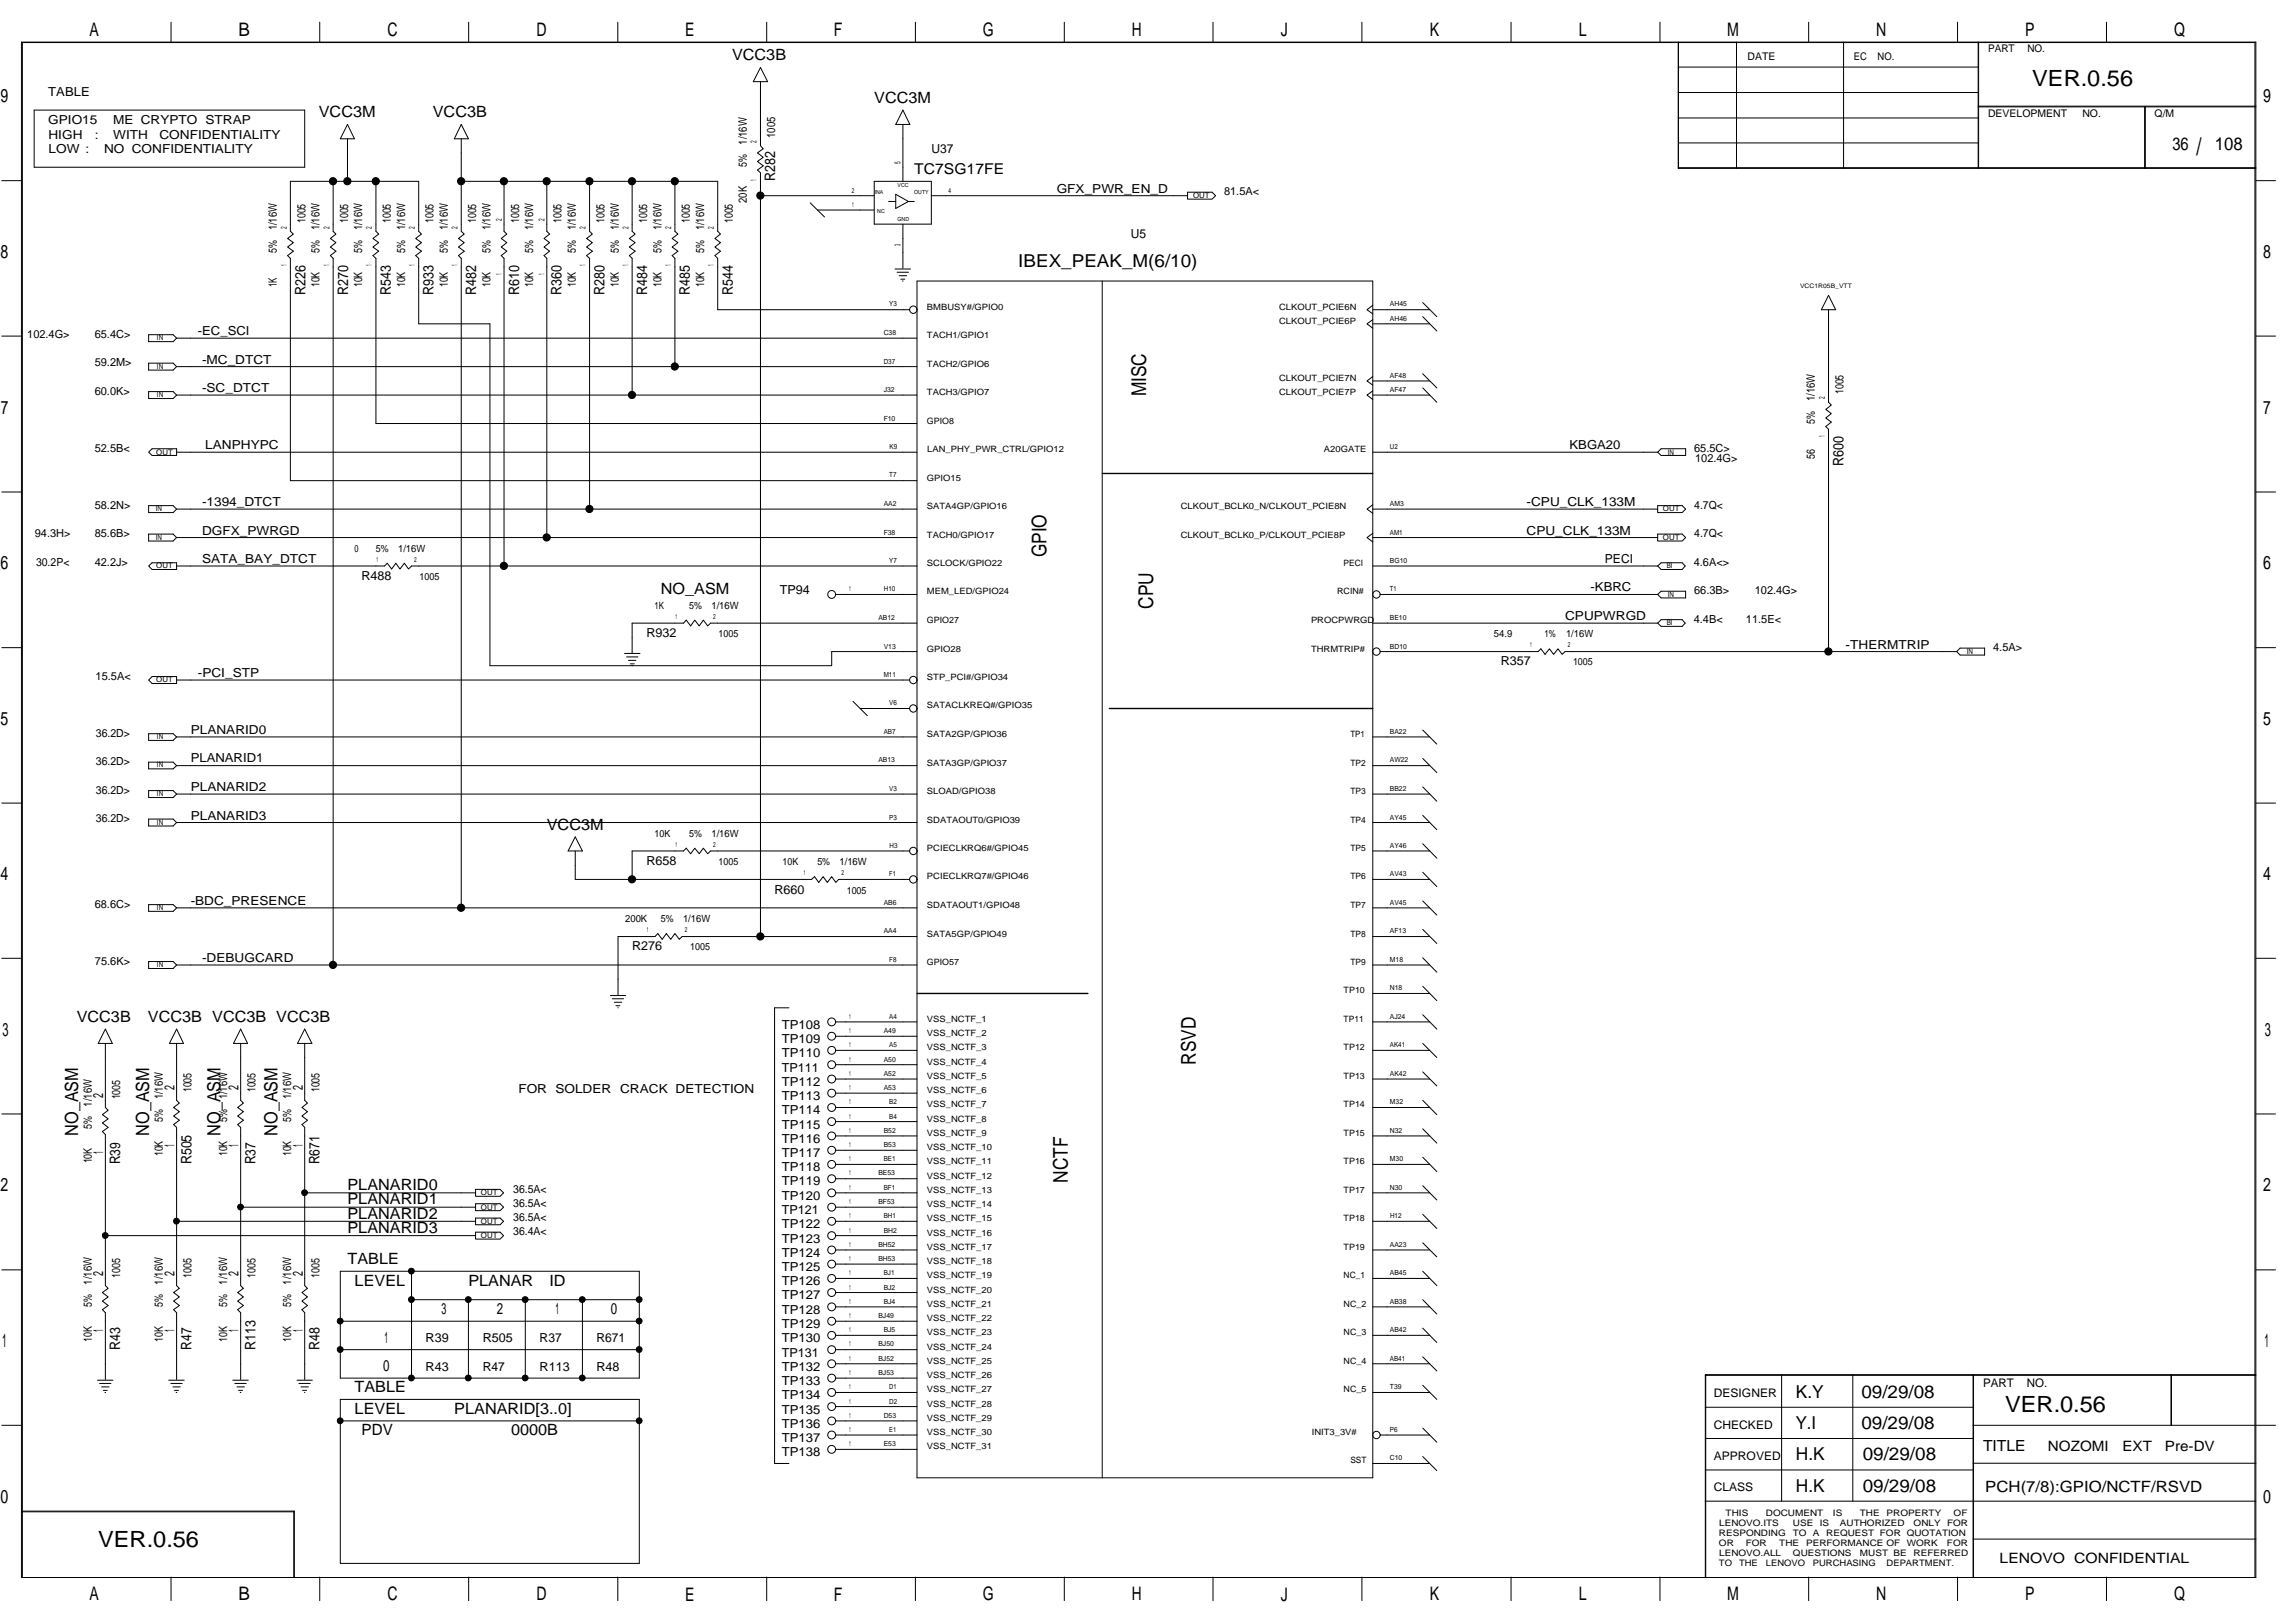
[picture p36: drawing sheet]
<svg xmlns="http://www.w3.org/2000/svg" width="420mm" height="297mm" viewBox="0 0 420 297" stroke-linecap="round" stroke-linejoin="round" font-family="sans-serif">
<defs><g id="words">
<text font-size="4.4" x="402.1" y="28.4">/</text>
<g font-size="4.1">
<text x="372.1" y="15.7">VER.0.56</text>
<text x="367.1" y="258.4">VER.0.56</text>
<text x="18" y="283.2">VER.0.56</text>
</g>
<g font-size="3.7">
<text x="209.8" y="72.6" transform="rotate(-90 209.8 72.6)">MISC</text>
<text x="191.6" y="102" transform="rotate(-90 191.6 102)">GPIO</text>
<text x="211.1" y="111.4" transform="rotate(-90 211.1 111.4)">CPU</text>
<text x="218.9" y="194.9" transform="rotate(-90 218.9 194.9)">RSVD</text>
<text x="195.5" y="216.5" transform="rotate(-90 195.5 216.5)">NCTF</text>
</g>
<g font-size="3.4">
<text x="16.4" y="6.6">A</text>
<text x="43.6" y="6.6">B</text>
<text x="70.9" y="6.6">C</text>
<text x="98.2" y="6.6">D</text>
<text x="125.4" y="6.6">E</text>
<text x="152.7" y="6.6">F</text>
<text x="179.9" y="6.6">G</text>
<text x="207.2" y="6.6">H</text>
<text x="234.5" y="6.6">J</text>
<text x="261.8" y="6.6">K</text>
<text x="289" y="6.6">L</text>
<text x="316.2" y="6.6">M</text>
<text x="343.5" y="6.6">N</text>
<text x="370.8" y="6.6">P</text>
<text x="398" y="6.6">Q</text>
<text x=".1" y="18.8">9</text>
<text x="414.3" y="18.8">9</text>
<text x=".1" y="47.2">8</text>
<text x="414.3" y="47.2">8</text>
<text x=".2" y="75.7">7</text>
<text x="414.3" y="75.7">7</text>
<text x=".1" y="104.2">6</text>
<text x="414.3" y="104.2">6</text>
<text x=".1" y="132.7">5</text>
<text x="414.3" y="132.7">5</text>
<text x=".1" y="161.1">4</text>
<text x="414.3" y="161.1">4</text>
<text x=".5" y="189.6">3</text>
<text x="414.6" y="189.6">3</text>
<text x=".1" y="218.1">2</text>
<text x="414.3" y="218.1">2</text>
<text x=".4" y="246.6">1</text>
<text x="414.6" y="246.6">1</text>
<text x=".1" y="275.1">0</text>
<text x="414.3" y="275.1">0</text>
<text x="16.4" y="292.9">A</text>
<text x="43.6" y="292.9">B</text>
<text x="70.9" y="292.9">C</text>
<text x="98.2" y="292.9">D</text>
<text x="125.4" y="292.9">E</text>
<text x="152.7" y="292.9">F</text>
<text x="179.9" y="292.9">G</text>
<text x="207.2" y="292.9">H</text>
<text x="234.5" y="292.9">J</text>
<text x="261.8" y="292.9">K</text>
<text x="289" y="292.9">L</text>
<text x="316.2" y="292.9">M</text>
<text x="343.5" y="292.9">N</text>
<text x="370.8" y="292.9">P</text>
<text x="398" y="292.9">Q</text>
</g>
<g font-size="3.3">
<text x="397.7" y="27.4">36</text>
<text x="405.5" y="27.4">108</text>
<text x="186.4" y="48.8">IBEX_PEAK_M(6/10)</text>
<text x="14.3" y="207.9" transform="rotate(-90 14.3 207.9)">NO_ASM</text>
<text x="27.3" y="207.9" transform="rotate(-90 27.3 207.9)">NO_ASM</text>
<text x="40.4" y="207.9" transform="rotate(-90 40.4 207.9)">NO_ASM</text>
<text x="50.8" y="207.9" transform="rotate(-90 50.8 207.9)">NO_ASM</text>
<text x="328.8" y="255.8">K.Y</text>
<text x="340.8" y="255.8">09/29/08</text>
<text x="328.7" y="261.6">Y.I</text>
<text x="340.8" y="261.6">09/29/08</text>
<text x="328.8" y="267.3">H.K</text>
<text x="341" y="267.3">09/29/08</text>
<text x="328.8" y="273">H.K</text>
<text x="341" y="273">09/29/08</text>
</g>
<g font-size="2.8">
<text x="134" y="11">VCC3B</text>
<text x="58.4" y="21.5">VCC3M</text>
<text x="79.2" y="21.5">VCC3B</text>
<text x="160.1" y="18.9">VCC3M</text>
<text x="121" y="108.8">NO_ASM</text>
<text x="100.1" y="151.8">VCC3M</text>
<text x="14" y="187">VCC3B</text>
<text x="27.1" y="187">VCC3B VCC3B VCC3B</text>
<text x="63.6" y="217.8">PLANARID0</text>
<text x="63.6" y="220.4">PLANARID1</text>
<text x="63.6" y="225.6">PLANARID3</text>
<text x="63.6" y="223">PLANARID2</text>
<text x="63.6" y="231.4">TABLE</text>
<text x="64.9" y="235.3">LEVEL</text>
<text x="85.8" y="235.3">PLANAR</text>
<text x="100.6" y="235.3">ID</text>
<text x="70.4" y="245.7">1</text>
<text x="80.8" y="240.5">3</text>
<text x="91" y="240.5">2</text>
<text x="101.7" y="240.5">1</text>
<text x="111.8" y="240.5">0</text>
<text x="70.1" y="250.9">0</text>
<text x="64.9" y="254.8">TABLE</text>
<text x="64.9" y="258.7">LEVEL</text>
<text x="66.2" y="262.6">PDV</text>
<text x="83.2" y="258.7">PLANARID[3..0]</text>
<text x="93.6" y="262.6">0000B</text>
<text x="363" y="265.6">TITLE</text>
<text x="363.5" y="273.1">PCH(7/8):GPIO/NCTF/RSVD</text>
</g>
<g font-size="2.7">
<text x="141.9" y="33.2" transform="rotate(-90 141.9 33.2)">R282</text>
<text x="167.4" y="31.9">TC7SG17FE</text>
<text x="55.9" y="54.1" transform="rotate(-90 55.9 54.1)">R226</text>
<text x="63.7" y="54.1" transform="rotate(-90 63.7 54.1)">R270</text>
<text x="71.5" y="54.1" transform="rotate(-90 71.5 54.1)">R543</text>
<text x="79.4" y="54.1" transform="rotate(-90 79.4 54.1)">R933</text>
<text x="87.2" y="54.1" transform="rotate(-90 87.2 54.1)">R482</text>
<text x="95" y="54.1" transform="rotate(-90 95 54.1)">R610</text>
<text x="102.8" y="54.1" transform="rotate(-90 102.8 54.1)">R360</text>
<text x="110.6" y="54.1" transform="rotate(-90 110.6 54.1)">R280</text>
<text x="118.5" y="54.1" transform="rotate(-90 118.5 54.1)">R484</text>
<text x="126.3" y="54.1" transform="rotate(-90 126.3 54.1)">R485</text>
<text x="134.1" y="54.1" transform="rotate(-90 134.1 54.1)">R544</text>
<text x="337.5" y="85.3" transform="rotate(-90 337.5 85.3)">R600</text>
<text x="22" y="213.1" transform="rotate(-90 22 213.1)">R39</text>
<text x="35" y="213.1" transform="rotate(-90 35 213.1)">R505</text>
<text x="46.8" y="213.1" transform="rotate(-90 46.8 213.1)">R37</text>
<text x="58.5" y="213.1" transform="rotate(-90 58.5 213.1)">R671</text>
<text x="22" y="247" transform="rotate(-90 22 247)">R43</text>
<text x="35" y="247" transform="rotate(-90 35 247)">R47</text>
<text x="46.8" y="247" transform="rotate(-90 46.8 247)">R113</text>
<text x="58.5" y="247" transform="rotate(-90 58.5 247)">R48</text>
</g>
<g font-size="2.6">
<text x="18.9" y="200.9" transform="rotate(-90 18.9 200.9)">2</text>
<text x="32" y="199.6" transform="rotate(-90 32 199.6)">2</text>
<text x="43.7" y="199.6" transform="rotate(-90 43.7 199.6)">2</text>
<text x="55.4" y="199.6" transform="rotate(-90 55.4 199.6)">2</text>
<text x="32" y="209.9" transform="rotate(-90 32 209.9)">1</text>
<text x="43.7" y="209.9" transform="rotate(-90 43.7 209.9)">1</text>
<text x="55.4" y="209.9" transform="rotate(-90 55.4 209.9)">1</text>
<text x="18.9" y="211.2" transform="rotate(-90 18.9 211.2)">1</text>
<text x="18.9" y="233.5" transform="rotate(-90 18.9 233.5)">2</text>
<text x="32" y="233.5" transform="rotate(-90 32 233.5)">2</text>
<text x="43.7" y="233.5" transform="rotate(-90 43.7 233.5)">2</text>
<text x="55.4" y="233.5" transform="rotate(-90 55.4 233.5)">2</text>
<text x="18.9" y="243.8" transform="rotate(-90 18.9 243.8)">1</text>
<text x="32" y="243.8" transform="rotate(-90 32 243.8)">1</text>
<text x="43.7" y="243.8" transform="rotate(-90 43.7 243.8)">1</text>
<text x="55.4" y="243.8" transform="rotate(-90 55.4 243.8)">1</text>
<text x="374.9" y="265.5">NOZOMI</text>
<text x="388.6" y="265.5">EXT</text>
<text x="396.4" y="265.5">Pre-DV</text>
<text x="366.1" y="286.1">LENOVO CONFIDENTIAL</text>
</g>
<g font-size="2.3">
<text x="8.8" y="17.5">TABLE</text>
<text x="8.8" y="22.7">GPIO15</text>
<text x="20.7" y="22.7">ME CRYPTO STRAP</text>
<text x="8.9" y="25.4">HIGH</text>
<text x="8.9" y="27.9">LOW :</text>
<text x="17.3" y="25.4">:</text>
<text x="19" y="27.9">NO CONFIDENTIALITY</text>
<text x="20.7" y="25.4">WITH</text>
<text x="29.2" y="25.4">CONFIDENTIALITY</text>
<text x="170.5" y="27.9">U37</text>
<text x="193.5" y="35.3">GFX_PWR_EN_D</text>
<text x="207" y="43.6">U5</text>
<text x="36.2" y="61.3">-EC_SCI</text>
<text x="37" y="71.8">-SC_DTCT</text>
<text x="37" y="66.5">-MC_DTCT</text>
<text x="37.6" y="82.2">LANPHYPC</text>
<text x="287.3" y="82.2">KBGA20</text>
<text x="37" y="92.6">-1394_DTCT</text>
<text x="279.5" y="92.6">-CPU_CLK_133M</text>
<text x="37" y="97.8">DGFX_PWRGD</text>
<text x="279.5" y="97.8">CPU_CLK_133M</text>
<text x="37" y="103">SATA_BAY_DTCT</text>
<text x="66.2" y="106.2">R488</text>
<text x="293.8" y="103">PECI</text>
<text x="142.8" y="108.8">TP94</text>
<text x="286.5" y="113.5">CPUPWRGD</text>
<text x="291.2" y="108.2">-KBRC</text>
<text x="118.4" y="116.6">R932</text>
<text x="337.9" y="118.7">-THERMTRIP</text>
<text x="36.2" y="123.9">-PCI_STP</text>
<text x="274.8" y="121.8">R357</text>
<text x="34.9" y="134.3">PLANARID0</text>
<text x="34.9" y="139.5">PLANARID1</text>
<text x="34.9" y="144.7">PLANARID2</text>
<text x="34.9" y="150">PLANARID3</text>
<text x="118.4" y="158.3">R658</text>
<text x="34.9" y="165.6">-BDC_PRESENCE</text>
<text x="141.8" y="163.5">R660</text>
<text x="115.7" y="173.9">R276</text>
<text x="37" y="176.1">-DEBUGCARD</text>
<text x="143.1" y="190.9">TP109</text>
<text x="143.1" y="188.3">TP108</text>
<text x="143.1" y="193.5">TP110</text>
<text x="143.1" y="196.1">TP111</text>
<text x="94.9" y="200">FOR SOLDER</text>
<text x="113.5" y="200">CRACK DETECTION</text>
<text x="143.1" y="198.7">TP112</text>
<text x="143.1" y="201.3">TP113</text>
<text x="143.1" y="204">TP114</text>
<text x="143.1" y="206.5">TP115</text>
<text x="143.1" y="209.2">TP116</text>
<text x="143.1" y="211.8">TP117</text>
<text x="143.1" y="214.4">TP118</text>
<text x="143.1" y="217">TP119</text>
<text x="143.1" y="219.6">TP120</text>
<text x="143.1" y="222.2">TP121</text>
<text x="143.1" y="224.8">TP122</text>
<text x="143.1" y="227.4">TP123</text>
<text x="143.1" y="230">TP124</text>
<text x="143.1" y="232.6">TP125</text>
<text x="143.1" y="235.2">TP126</text>
<text x="143.1" y="237.8">TP127</text>
<text x="77.9" y="245.7">R39</text>
<text x="88.4" y="245.7">R505</text>
<text x="98.8" y="245.7">R37</text>
<text x="109.2" y="245.7">R671</text>
<text x="143.1" y="243">TP129</text>
<text x="143.1" y="245.7">TP130</text>
<text x="143.1" y="240.5">TP128</text>
<text x="77.9" y="250.9">R43</text>
<text x="88.4" y="250.9">R47</text>
<text x="98.8" y="250.9">R113</text>
<text x="109.2" y="250.9">R48</text>
<text x="143.1" y="248.3">TP131</text>
<text x="143.1" y="250.9">TP132</text>
<text x="143.1" y="253.5">TP133</text>
<text x="143.1" y="256.1">TP134</text>
<text x="143.1" y="258.7">TP135</text>
<text x="143.1" y="261.3">TP136</text>
<text x="143.1" y="263.9">TP137</text>
<text x="143.1" y="266.5">TP138</text>
</g>
<g font-size="2.2">
<text x="313.8" y="255.7">DESIGNER</text>
<text x="363" y="253.8">PART</text>
<text x="371.1" y="253.8">NO.</text>
<text x="313.8" y="261.5">CHECKED</text>
<text x="313.8" y="267.2">APPROVED</text>
<text x="313.8" y="272.9">CLASS</text>
</g>
<g font-size="2.1">
<text x="136.7" y="26.5" transform="rotate(-90 136.7 26.5)">1/16W</text>
<text x="141.9" y="25.2" transform="rotate(-90 141.9 25.2)">1005</text>
<text x="136.7" y="30.6" transform="rotate(-90 136.7 30.6)">5%</text>
<text x="55.9" y="40.9" transform="rotate(-90 55.9 40.9)">1005</text>
<text x="63.7" y="40.9" transform="rotate(-90 63.7 40.9)">1005</text>
<text x="71.5" y="40.9" transform="rotate(-90 71.5 40.9)">1005</text>
<text x="79.4" y="40.9" transform="rotate(-90 79.4 40.9)">1005</text>
<text x="87.2" y="40.9" transform="rotate(-90 87.2 40.9)">1005</text>
<text x="95" y="40.9" transform="rotate(-90 95 40.9)">1005</text>
<text x="102.8" y="40.9" transform="rotate(-90 102.8 40.9)">1005</text>
<text x="110.6" y="40.9" transform="rotate(-90 110.6 40.9)">1005</text>
<text x="118.5" y="40.9" transform="rotate(-90 118.5 40.9)">1005</text>
<text x="126.3" y="40.9" transform="rotate(-90 126.3 40.9)">1005</text>
<text x="134.1" y="40.9" transform="rotate(-90 134.1 40.9)">1005</text>
<text x="136.7" y="37.1" transform="rotate(-90 136.7 37.1)">20K</text>
<text x="50.7" y="42.2" transform="rotate(-90 50.7 42.2)">1/16W</text>
<text x="50.7" y="46.2" transform="rotate(-90 50.7 46.2)">5%</text>
<text x="58.5" y="42.2" transform="rotate(-90 58.5 42.2)">1/16W</text>
<text x="58.5" y="46.2" transform="rotate(-90 58.5 46.2)">5%</text>
<text x="66.3" y="46.2" transform="rotate(-90 66.3 46.2)">5%</text>
<text x="66.3" y="42.2" transform="rotate(-90 66.3 42.2)">1/16W</text>
<text x="74.2" y="46.2" transform="rotate(-90 74.2 46.2)">5%</text>
<text x="74.2" y="42.2" transform="rotate(-90 74.2 42.2)">1/16W</text>
<text x="82" y="46.2" transform="rotate(-90 82 46.2)">5%</text>
<text x="82" y="42.2" transform="rotate(-90 82 42.2)">1/16W</text>
<text x="89.8" y="46.2" transform="rotate(-90 89.8 46.2)">5%</text>
<text x="89.8" y="42.2" transform="rotate(-90 89.8 42.2)">1/16W</text>
<text x="97.6" y="42.2" transform="rotate(-90 97.6 42.2)">1/16W</text>
<text x="97.6" y="46.2" transform="rotate(-90 97.6 46.2)">5%</text>
<text x="105.4" y="42.2" transform="rotate(-90 105.4 42.2)">1/16W</text>
<text x="105.4" y="46.2" transform="rotate(-90 105.4 46.2)">5%</text>
<text x="113.3" y="46.2" transform="rotate(-90 113.3 46.2)">5%</text>
<text x="113.3" y="42.2" transform="rotate(-90 113.3 42.2)">1/16W</text>
<text x="121.1" y="42.2" transform="rotate(-90 121.1 42.2)">1/16W</text>
<text x="121.1" y="46.2" transform="rotate(-90 121.1 46.2)">5%</text>
<text x="128.9" y="46.2" transform="rotate(-90 128.9 46.2)">5%</text>
<text x="128.9" y="42.2" transform="rotate(-90 128.9 42.2)">1/16W</text>
<text x="50.7" y="52.6" transform="rotate(-90 50.7 52.6)">1K</text>
<text x="58.5" y="52.6" transform="rotate(-90 58.5 52.6)">10K</text>
<text x="66.3" y="52.6" transform="rotate(-90 66.3 52.6)">10K</text>
<text x="74.2" y="52.6" transform="rotate(-90 74.2 52.6)">10K</text>
<text x="82" y="52.6" transform="rotate(-90 82 52.6)">10K</text>
<text x="89.8" y="52.6" transform="rotate(-90 89.8 52.6)">10K</text>
<text x="97.6" y="52.6" transform="rotate(-90 97.6 52.6)">10K</text>
<text x="105.4" y="52.6" transform="rotate(-90 105.4 52.6)">10K</text>
<text x="113.3" y="52.6" transform="rotate(-90 113.3 52.6)">10K</text>
<text x="121.1" y="52.6" transform="rotate(-90 121.1 52.6)">10K</text>
<text x="128.9" y="52.6" transform="rotate(-90 128.9 52.6)">10K</text>
<text x="332.3" y="77.5" transform="rotate(-90 332.3 77.5)">5%</text>
<text x="332.3" y="73.4" transform="rotate(-90 332.3 73.4)">1/16W</text>
<text x="337.5" y="72.1" transform="rotate(-90 337.5 72.1)">1005</text>
<text x="332.3" y="84" transform="rotate(-90 332.3 84)">56</text>
<text x="16.8" y="202.5" transform="rotate(-90 16.8 202.5)">1/16W</text>
<text x="22" y="201.2" transform="rotate(-90 22 201.2)">1005</text>
<text x="29.8" y="201.2" transform="rotate(-90 29.8 201.2)">1/16W</text>
<text x="35" y="199.9" transform="rotate(-90 35 199.9)">1005</text>
<text x="41.6" y="201.2" transform="rotate(-90 41.6 201.2)">1/16W</text>
<text x="46.8" y="199.9" transform="rotate(-90 46.8 199.9)">1005</text>
<text x="53.3" y="201.2" transform="rotate(-90 53.3 201.2)">1/16W</text>
<text x="58.5" y="199.9" transform="rotate(-90 58.5 199.9)">1005</text>
<text x="16.8" y="206.6" transform="rotate(-90 16.8 206.6)">5%</text>
<text x="29.8" y="205.3" transform="rotate(-90 29.8 205.3)">5%</text>
<text x="41.6" y="205.3" transform="rotate(-90 41.6 205.3)">5%</text>
<text x="53.3" y="205.3" transform="rotate(-90 53.3 205.3)">5%</text>
<text x="16.8" y="212.9" transform="rotate(-90 16.8 212.9)">10K</text>
<text x="29.8" y="211.6" transform="rotate(-90 29.8 211.6)">10K</text>
<text x="41.6" y="211.6" transform="rotate(-90 41.6 211.6)">10K</text>
<text x="53.3" y="211.6" transform="rotate(-90 53.3 211.6)">10K</text>
<text x="22" y="233.8" transform="rotate(-90 22 233.8)">1005</text>
<text x="35" y="233.8" transform="rotate(-90 35 233.8)">1005</text>
<text x="46.8" y="233.8" transform="rotate(-90 46.8 233.8)">1005</text>
<text x="58.5" y="233.8" transform="rotate(-90 58.5 233.8)">1005</text>
<text x="16.8" y="239.2" transform="rotate(-90 16.8 239.2)">5%</text>
<text x="16.8" y="235.1" transform="rotate(-90 16.8 235.1)">1/16W</text>
<text x="29.8" y="239.2" transform="rotate(-90 29.8 239.2)">5%</text>
<text x="29.8" y="235.1" transform="rotate(-90 29.8 235.1)">1/16W</text>
<text x="41.6" y="239.2" transform="rotate(-90 41.6 239.2)">5%</text>
<text x="41.6" y="235.1" transform="rotate(-90 41.6 235.1)">1/16W</text>
<text x="53.3" y="239.2" transform="rotate(-90 53.3 239.2)">5%</text>
<text x="53.3" y="235.1" transform="rotate(-90 53.3 235.1)">1/16W</text>
<text x="16.8" y="245.5" transform="rotate(-90 16.8 245.5)">10K</text>
<text x="29.8" y="245.5" transform="rotate(-90 29.8 245.5)">10K</text>
<text x="41.6" y="245.5" transform="rotate(-90 41.6 245.5)">10K</text>
<text x="53.3" y="245.5" transform="rotate(-90 53.3 245.5)">10K</text>
</g>
<g font-size="2">
<text x="224.1" y="35.8">81.5A&lt;</text>
<text x="5" y="61.8">102.4G&gt;</text>
<text x="17.3" y="61.8">65.4C&gt;</text>
<text x="17.3" y="67.1">59.2M&gt;</text>
<text x="17.3" y="72.3">60.0K&gt;</text>
<text x="17.3" y="82.7">52.5B&lt;</text>
<text x="310.2" y="82.7">65.5C&gt;</text>
<text x="310.3" y="84.6">102.4G&gt;</text>
<text x="17.3" y="93.1">58.2N&gt;</text>
<text x="310.2" y="93.1">4.7Q&lt;</text>
<text x="6.4" y="98.3">94.3H&gt;</text>
<text x="17.3" y="98.3">85.6B&gt;</text>
<text x="310.2" y="98.3">4.7Q&lt;</text>
<text x="6.6" y="103.5">30.2P&lt;</text>
<text x="17.3" y="103.5">42.2J&gt;</text>
<text x="310.1" y="103.5">4.6A&lt;&gt;</text>
<text x="310.2" y="108.8">66.3B&gt;</text>
<text x="321.3" y="108.8">102.4G&gt;</text>
<text x="310.1" y="114">4.4B&lt;</text>
<text x="319.6" y="114">11.5E&lt;</text>
<text x="364.9" y="119.2">4.5A&gt;</text>
<text x="17.5" y="124.4">15.5A&lt;</text>
<text x="17.6" y="134.8">36.2D&gt;</text>
<text x="17.6" y="140.1">36.2D&gt;</text>
<text x="17.6" y="145.3">36.2D&gt;</text>
<text x="17.6" y="150.5">36.2D&gt;</text>
<text x="17.3" y="166.1">68.6C&gt;</text>
<text x="17.4" y="176.6">75.6K&gt;</text>
<text x="94" y="218.3">36.5A&lt;</text>
<text x="94" y="220.9">36.5A&lt;</text>
<text x="94" y="226.1">36.4A&lt;</text>
<text x="94" y="223.5">36.5A&lt;</text>
</g>
<g font-size="1.9">
<text x="319.9" y="11">DATE</text>
<text x="339.4" y="11">EC</text>
<text x="343.7" y="11">NO.</text>
<text x="364" y="9.5">PART</text>
<text x="371.2" y="9.5">NO.</text>
<text x="364" y="21.3">DEVELOPMENT</text>
<text x="381.2" y="21.3">NO.</text>
<text x="394.5" y="21.3">Q/M</text>
</g>
<g font-size="1.8">
<text x="64.9" y="101">0</text>
<text x="68.8" y="101">5%</text>
<text x="72.9" y="101">1/16W</text>
<text x="76.8" y="106.2">1005</text>
<text x="119.8" y="111.4">1K</text>
<text x="126.2" y="111.4">5%</text>
<text x="130.2" y="111.4">1/16W</text>
<text x="131.6" y="116.6">1005</text>
<text x="273.5" y="116.6">54.9</text>
<text x="282.8" y="116.6">1%</text>
<text x="286.7" y="116.6">1/16W</text>
<text x="288" y="121.8">1005</text>
<text x="119.8" y="153.1">10K</text>
<text x="126.2" y="153.1">5%</text>
<text x="130.2" y="153.1">1/16W</text>
<text x="131.6" y="158.3">1005</text>
<text x="143.3" y="158.3">10K</text>
<text x="149.6" y="158.3">5%</text>
<text x="153.7" y="158.3">1/16W</text>
<text x="155" y="163.5">1005</text>
<text x="114.5" y="168.7">200K</text>
<text x="121" y="168.7">5%</text>
<text x="125" y="168.7">1/16W</text>
<text x="126.4" y="173.9">1005</text>
</g>
<g font-size="1.6">
<text x="169.7" y="56.7">BMBUSY#/GPIO0</text>
<text x="234.2" y="59.3">CLKOUT_PCIE6P</text>
<text x="234.2" y="56.7">CLKOUT_PCIE6N</text>
<text x="169.7" y="61.9">TACH1/GPIO1</text>
<text x="169.7" y="67.1">TACH2/GPIO6</text>
<text x="234.2" y="69.7">CLKOUT_PCIE7N</text>
<text x="169.7" y="72.3">TACH3/GPIO7</text>
<text x="169.7" y="77.5">GPIO8</text>
<text x="234.2" y="72.3">CLKOUT_PCIE7P</text>
<text x="169.7" y="82.8">LAN_PHY_PWR_CTRL/GPIO12</text>
<text x="242.4" y="82.8">A20GATE</text>
<text x="169.7" y="88">GPIO15</text>
<text x="169.7" y="93.2">SATA4GP/GPIO16</text>
<text x="216.2" y="93.2">CLKOUT_BCLK0_N/CLKOUT_PCIE8N</text>
<text x="169.7" y="98.4">TACH0/GPIO17</text>
<text x="216.2" y="98.4">CLKOUT_BCLK0_P/CLKOUT_PCIE8P</text>
<text x="169.7" y="103.6">SCLOCK/GPIO22</text>
<text x="246" y="103.6">PECI</text>
<text x="169.7" y="108.8">MEM_LED/GPIO24</text>
<text x="244.8" y="108.8">RCIN#</text>
<text x="169.7" y="119.3">GPIO28</text>
<text x="169.7" y="114">GPIO27</text>
<text x="240" y="119.3">THRMTRIP#</text>
<text x="240" y="114">PROCPWRGD</text>
<text x="169.7" y="124.5">STP_PCI#/GPIO34</text>
<text x="169.7" y="129.7">SATACLKREQ#/GPIO35</text>
<text x="169.7" y="134.9">SATA2GP/GPIO36</text>
<text x="247.2" y="134.9">TP1</text>
<text x="169.7" y="140.1">SATA3GP/GPIO37</text>
<text x="247.2" y="140.1">TP2</text>
<text x="169.7" y="145.3">SLOAD/GPIO38</text>
<text x="247.2" y="145.3">TP3</text>
<text x="169.7" y="155.7">PCIECLKRQ6#/GPIO45</text>
<text x="169.7" y="150.5">SDATAOUT0/GPIO39</text>
<text x="247.2" y="155.7">TP5</text>
<text x="247.2" y="150.5">TP4</text>
<text x="169.7" y="161">PCIECLKRQ7#/GPIO46</text>
<text x="247.2" y="161">TP6</text>
<text x="169.7" y="166.2">SDATAOUT1/GPIO48</text>
<text x="247.2" y="166.2">TP7</text>
<text x="169.7" y="171.4">SATA5GP/GPIO49</text>
<text x="247.2" y="171.4">TP8</text>
<text x="169.7" y="176.6">GPIO57</text>
<text x="247.2" y="176.6">TP9</text>
<text x="246" y="181.8">TP10</text>
<text x="169.7" y="189.7">VSS_NCTF_2</text>
<text x="169.7" y="187">VSS_NCTF_1</text>
<text x="246" y="187">TP11</text>
<text x="169.7" y="197.5">VSS_NCTF_5</text>
<text x="169.7" y="194.9">VSS_NCTF_4</text>
<text x="169.7" y="192.2">VSS_NCTF_3</text>
<text x="246" y="197.5">TP13</text>
<text x="246" y="192.2">TP12</text>
<text x="169.7" y="202.7">VSS_NCTF_7</text>
<text x="169.7" y="200.1">VSS_NCTF_6</text>
<text x="246" y="202.7">TP14</text>
<text x="169.7" y="207.9">VSS_NCTF_9</text>
<text x="169.7" y="205.3">VSS_NCTF_8</text>
<text x="246" y="207.9">TP15</text>
<text x="169.7" y="215.7">VSS_NCTF_12</text>
<text x="169.7" y="213.1">VSS_NCTF_11</text>
<text x="169.7" y="210.5">VSS_NCTF_10</text>
<text x="246" y="213.1">TP16</text>
<text x="169.7" y="220.9">VSS_NCTF_14</text>
<text x="169.7" y="218.3">VSS_NCTF_13</text>
<text x="246" y="218.3">TP17</text>
<text x="169.7" y="223.5">VSS_NCTF_15</text>
<text x="169.7" y="226.1">VSS_NCTF_16</text>
<text x="246" y="223.5">TP18</text>
<text x="169.7" y="234">VSS_NCTF_19</text>
<text x="169.7" y="231.4">VSS_NCTF_18</text>
<text x="169.7" y="228.8">VSS_NCTF_17</text>
<text x="246" y="234">NC_1</text>
<text x="246" y="228.8">TP19</text>
<text x="169.7" y="236.6">VSS_NCTF_20</text>
<text x="169.7" y="239.2">VSS_NCTF_21</text>
<text x="246" y="239.2">NC_2</text>
<text x="169.7" y="244.4">VSS_NCTF_23</text>
<text x="169.7" y="241.8">VSS_NCTF_22</text>
<text x="246" y="244.4">NC_3</text>
<text x="169.7" y="249.6">VSS_NCTF_25</text>
<text x="169.7" y="247">VSS_NCTF_24</text>
<text x="246" y="249.6">NC_4</text>
<text x="169.7" y="257.4">VSS_NCTF_28</text>
<text x="169.7" y="254.8">VSS_NCTF_27</text>
<text x="169.7" y="252.2">VSS_NCTF_26</text>
<text x="246" y="254.8">NC_5</text>
<text x="169.7" y="262.6">VSS_NCTF_30</text>
<text x="169.7" y="260.1">VSS_NCTF_29</text>
<text x="240.1" y="262.6">INIT3_3V#</text>
<text x="169.7" y="265.3">VSS_NCTF_31</text>
<text x="247.2" y="267.8">SST</text>
<text x="314.7" y="281.2">RESPONDING</text>
<text x="314.7" y="279.3">LENOVO.ITS</text>
<text x="315.9" y="277.5">THIS</text>
<text x="323.3" y="277.5">DOCUMENT</text>
<text x="328.2" y="281.2">TO</text>
<text x="328.2" y="279.3">USE</text>
<text x="331.9" y="281.2">A</text>
<text x="333.2" y="279.3">IS</text>
<text x="334.3" y="281.2">REQUEST FOR QUOTATION</text>
<text x="335.6" y="277.5">IS</text>
<text x="336.8" y="279.3">AUTHORIZED</text>
<text x="340.5" y="277.5">THE</text>
<text x="345.4" y="277.5">PROPERTY</text>
<text x="350.3" y="279.3">ONLY</text>
<text x="356.5" y="279.3">FOR</text>
<text x="357.7" y="277.5">OF</text>
<text x="314.7" y="286.7">TO</text>
<text x="314.7" y="283">OR</text>
<text x="314.7" y="284.9">LENOVO.ALL</text>
<text x="318.4" y="286.7">THE</text>
<text x="319.6" y="283">FOR</text>
<text x="323.3" y="286.7">LENOVO</text>
<text x="325.7" y="283">THE</text>
<text x="328.2" y="284.9">QUESTIONS</text>
<text x="330.7" y="283">PERFORMANCE OF</text>
<text x="331.9" y="286.7">PURCHASING</text>
<text x="340.5" y="284.9">MUST BE</text>
<text x="345.4" y="286.7">DEPARTMENT.</text>
<text x="349.1" y="283">WORK</text>
<text x="350.3" y="284.9">REFERRED</text>
<text x="356.4" y="283">FOR</text>
</g>
<g font-size="1.5">
<text x="138.5" y="26.2" transform="rotate(-90 138.5 26.2)">2</text>
<text x="138.5" y="33.1" transform="rotate(-90 138.5 33.1)">1</text>
<text x="164.8" y="30.1" transform="rotate(-90 164.8 30.1)">5</text>
<text x="52.5" y="41.8" transform="rotate(-90 52.5 41.8)">2</text>
<text x="60.3" y="41.8" transform="rotate(-90 60.3 41.8)">2</text>
<text x="68.1" y="41.8" transform="rotate(-90 68.1 41.8)">2</text>
<text x="75.9" y="41.8" transform="rotate(-90 75.9 41.8)">2</text>
<text x="83.8" y="41.8" transform="rotate(-90 83.8 41.8)">2</text>
<text x="91.9" y="40.5" transform="rotate(-90 91.9 40.5)">2</text>
<text x="99.7" y="40.5" transform="rotate(-90 99.7 40.5)">2</text>
<text x="107.2" y="41.8" transform="rotate(-90 107.2 41.8)">2</text>
<text x="115.1" y="41.8" transform="rotate(-90 115.1 41.8)">2</text>
<text x="122.9" y="41.8" transform="rotate(-90 122.9 41.8)">2</text>
<text x="130.7" y="41.8" transform="rotate(-90 130.7 41.8)">2</text>
<text x="164.8" y="45" transform="rotate(-90 164.8 45)">3</text>
<text x="52.5" y="48.8" transform="rotate(-90 52.5 48.8)">1</text>
<text x="60.3" y="48.8" transform="rotate(-90 60.3 48.8)">1</text>
<text x="68.1" y="48.8" transform="rotate(-90 68.1 48.8)">1</text>
<text x="75.9" y="48.8" transform="rotate(-90 75.9 48.8)">1</text>
<text x="83.8" y="48.8" transform="rotate(-90 83.8 48.8)">1</text>
<text x="91.9" y="50.3" transform="rotate(-90 91.9 50.3)">1</text>
<text x="99.7" y="50.3" transform="rotate(-90 99.7 50.3)">1</text>
<text x="107.2" y="48.8" transform="rotate(-90 107.2 48.8)">1</text>
<text x="115.1" y="48.8" transform="rotate(-90 115.1 48.8)">1</text>
<text x="122.9" y="48.8" transform="rotate(-90 122.9 48.8)">1</text>
<text x="130.7" y="48.8" transform="rotate(-90 130.7 48.8)">1</text>
<text x="334.1" y="73.1" transform="rotate(-90 334.1 73.1)">2</text>
<text x="334.1" y="80.1" transform="rotate(-90 334.1 80.1)">1</text>
</g>
<g font-size="1.4">
<text x="218.4" y="36.2">OUT</text>
<text x="28.7" y="62.3">IN</text>
<text x="28.7" y="67.5">IN</text>
<text x="28.7" y="72.7">IN</text>
<text x="28.6" y="83.2">OUT</text>
<text x="305.3" y="83.2">IN</text>
<text x="28.5" y="93.6">IN</text>
<text x="304.4" y="93.6">OUT</text>
<text x="28.5" y="98.8">IN</text>
<text x="304.4" y="98.8">OUT</text>
<text x="28.6" y="104">OUT</text>
<text x="305.1" y="104">BI</text>
<text x="305.3" y="109.3">IN</text>
<text x="305.1" y="114.5">BI</text>
<text x="360.1" y="119.7">IN</text>
<text x="28.6" y="124.9">OUT</text>
<text x="28.7" y="135.3">IN</text>
<text x="28.7" y="140.5">IN</text>
<text x="28.7" y="145.7">IN</text>
<text x="28.7" y="150.9">IN</text>
<text x="28.7" y="166.5">IN</text>
<text x="28.7" y="177">IN</text>
<text x="88" y="221.4">OUT</text>
<text x="88" y="218.7">OUT</text>
<text x="88" y="226.6">OUT</text>
<text x="88" y="224">OUT</text>
</g>
<g font-size="1.3">
<text x="155.9" y="35.3">2</text>
<text x="173.6" y="35.3">4</text>
<text x="156" y="37.8">1</text>
<text x="162.8" y="56.1">Y3</text>
<text x="254.5" y="58.7">AH46</text>
<text x="254.5" y="56.1">AH45</text>
<text x="161.8" y="61.3">C38</text>
<text x="161.8" y="71.8">J32</text>
<text x="161.8" y="66.5">D37</text>
<text x="254.5" y="71.8">AF47</text>
<text x="254.5" y="69.1">AF48</text>
<text x="161.8" y="77">F10</text>
<text x="162.8" y="82.2">K9</text>
<text x="254.5" y="82.2">U2</text>
<text x="162.8" y="87.4">T7</text>
<text x="161.8" y="92.6">AA2</text>
<text x="254.5" y="92.6">AM3</text>
<text x="161.8" y="97.8">F38</text>
<text x="254.5" y="97.8">AM1</text>
<text x="68.9" y="102.8">1</text>
<text x="75.9" y="102.8">2</text>
<text x="162.8" y="103">Y7</text>
<text x="254.5" y="103">BG10</text>
<text x="123.6" y="113.2">1</text>
<text x="130.6" y="113.2">2</text>
<text x="155.5" y="108.2">1</text>
<text x="160.8" y="113.5">AB12</text>
<text x="161.8" y="108.2">H10</text>
<text x="254.5" y="108.2">T1</text>
<text x="254.5" y="113.5">BE10</text>
<text x="161.8" y="118.7">V13</text>
<text x="254.5" y="118.7">BD10</text>
<text x="280.1" y="118.4">1</text>
<text x="287.1" y="118.4">2</text>
<text x="161.8" y="123.9">M11</text>
<text x="162.8" y="129.1">V6</text>
<text x="161.8" y="134.3">AB7</text>
<text x="254.5" y="134.3">BA22</text>
<text x="160.8" y="139.5">AB13</text>
<text x="254.5" y="139.5">AW22</text>
<text x="162.8" y="144.7">V3</text>
<text x="162.8" y="150">P3</text>
<text x="254.5" y="150">AY45</text>
<text x="254.5" y="144.7">BB22</text>
<text x="123.6" y="154.9">1</text>
<text x="130.6" y="154.9">2</text>
<text x="162.8" y="155.2">H3</text>
<text x="254.5" y="155.2">AY46</text>
<text x="147.1" y="160.1">1</text>
<text x="154.1" y="160.1">2</text>
<text x="162.8" y="160.4">F1</text>
<text x="254.5" y="160.4">AV43</text>
<text x="161.8" y="165.6">AB6</text>
<text x="254.5" y="165.6">AV45</text>
<text x="118.4" y="170.6">1</text>
<text x="125.4" y="170.6">2</text>
<text x="161.8" y="170.8">AA4</text>
<text x="254.5" y="170.8">AF13</text>
<text x="162.8" y="176.1">F8</text>
<text x="254.5" y="176.1">M18</text>
<text x="254.5" y="181.3">N18</text>
<text x="155.5" y="189.1">1</text>
<text x="155.5" y="191.7">1</text>
<text x="155.5" y="186.5">1</text>
<text x="161.8" y="189.1">A49</text>
<text x="162.8" y="191.7">A5</text>
<text x="162.8" y="186.5">A4</text>
<text x="254.5" y="191.7">AK41</text>
<text x="254.5" y="186.5">AJ24</text>
<text x="155.5" y="194.3">1</text>
<text x="155.5" y="196.9">1</text>
<text x="161.8" y="196.9">A52</text>
<text x="161.8" y="194.3">A50</text>
<text x="254.5" y="196.9">AK42</text>
<text x="155.5" y="199.5">1</text>
<text x="155.5" y="202.1">1</text>
<text x="161.8" y="199.5">A53</text>
<text x="162.8" y="202.1">B2</text>
<text x="254.5" y="202.1">M32</text>
<text x="155.5" y="204.7">1</text>
<text x="155.5" y="207.3">1</text>
<text x="155.5" y="209.9">1</text>
<text x="161.8" y="207.3">B52</text>
<text x="161.8" y="209.9">B53</text>
<text x="162.8" y="204.7">B4</text>
<text x="254.5" y="207.3">N32</text>
<text x="155.5" y="212.6">1</text>
<text x="155.5" y="215.1">1</text>
<text x="160.8" y="215.1">BE53</text>
<text x="161.8" y="212.6">BE1</text>
<text x="254.5" y="212.6">M30</text>
<text x="155.5" y="217.8">1</text>
<text x="155.5" y="220.4">1</text>
<text x="160.8" y="220.4">BF53</text>
<text x="161.8" y="217.8">BF1</text>
<text x="254.5" y="217.8">N30</text>
<text x="155.5" y="223">1</text>
<text x="155.5" y="225.6">1</text>
<text x="161.8" y="225.6">BH2</text>
<text x="161.8" y="223">BH1</text>
<text x="254.5" y="223">H12</text>
<text x="155.5" y="228.2">1</text>
<text x="155.5" y="230.8">1</text>
<text x="155.5" y="233.4">1</text>
<text x="160.8" y="230.8">BH53</text>
<text x="160.8" y="228.2">BH52</text>
<text x="161.8" y="233.4">BJ1</text>
<text x="254.5" y="228.2">AA23</text>
<text x="254.5" y="233.4">AB45</text>
<text x="155.5" y="236">1</text>
<text x="155.5" y="238.6">1</text>
<text x="161.8" y="238.6">BJ4</text>
<text x="161.8" y="236">BJ2</text>
<text x="254.5" y="238.6">AB38</text>
<text x="155.5" y="241.2">1</text>
<text x="155.5" y="243.8">1</text>
<text x="160.8" y="241.2">BJ49</text>
<text x="161.8" y="243.8">BJ5</text>
<text x="254.5" y="243.8">AB42</text>
<text x="155.5" y="246.4">1</text>
<text x="155.5" y="249">1</text>
<text x="155.5" y="251.7">1</text>
<text x="160.8" y="251.7">BJ53</text>
<text x="160.8" y="249">BJ52</text>
<text x="160.8" y="246.4">BJ50</text>
<text x="254.5" y="249">AB41</text>
<text x="155.5" y="254.3">1</text>
<text x="155.5" y="256.9">1</text>
<text x="162.8" y="256.9">D2</text>
<text x="162.8" y="254.3">D1</text>
<text x="254.5" y="254.3">T39</text>
<text x="155.5" y="259.5">1</text>
<text x="155.5" y="262.1">1</text>
<text x="161.8" y="259.5">D53</text>
<text x="162.8" y="262.1">E1</text>
<text x="254.5" y="262.1">P6</text>
<text x="155.5" y="264.7">1</text>
<text x="161.8" y="264.7">E53</text>
<text x="254.5" y="267.3">C10</text>
</g>
<text font-size="1.1" x="329.6" y="52.7">VCC1R05B_VTT</text>
<g font-size="1">
<text x="160.1" y="35.5">INA</text>
<text x="164.3" y="34.2">VCC</text>
<text x="167.4" y="35.5">OUTY</text>
<text x="160.6" y="38.9">NC</text>
<text x="164.3" y="40.5">GND</text>
</g>
</g></defs>
<path d="M201.8 86.7h49.5M203.1 129.7h48.2M167.9 181.8h31.3" fill="none" stroke="#000" stroke-width=".25"/>
<g fill="none" stroke="#000" stroke-width=".18">
<path d="M3.9 7.7h409.1v281h-409.1zM31.3 4.1v3.6M58.5 4.1v3.6M85.8 4.1v3.6M113.1 4.1v3.6M139.2 14.9v11.8l.5 .5-1 .8 1 .8-1 .7 1 .9-1 .7 .5 .5v139.8h28.7M139.2 12.4l1.3 2.5h-2.6zM140.4 4.1v3.6M167.6 4.1v3.6M194.8 4.1v3.6M222.1 4.1v3.6M249.3 4.1v3.6"/>
<path d="M276.6 4.1v3.6M303.9 4.1v3.6M307.2 7.7v23.1h105.8M307.2 12.3h55M307.2 16.9h55M307.3 7.7v23.1M317.9 7.7v23.1M331.1 4.1v3.6M337.5 7.7v23.1M358.4 4.1v3.6M362.2 7.7v23.1M362.2 19.4h50.8"/>
<path d="M362.2 19.6h50.8M385.6 4.1v3.6M392.6 19.6v11.2M392.8 19.6v11.2M.3 33.1h3.6M6.3 20.2h49.5v10.4h-49.5zM61 33.2v9.1l.5 .5-1 .8 1 .8-1 .8 1 .8-1 .8 .5 .5v129.3M63.6 25.4v7.8M63.6 22.8l1.3 2.6h-2.6zM68.8 33.2v9.1l.5 .5-1 .8 1 .8-1 .8 1 .8-1 .8 .5 .5v30.2h99.1M84.4 22.8l1.4 2.6h-2.6zM84.4 25.4v7.8"/>
<path d="M92.3 33.2h-7.9v9.1l.6 .5-1.1 .8 1.1 .8-1.1 .8 1.1 .8-1.1 .8 .5 .5v118.9M100.1 33.2h-7.8v9.1l.5 .5-1 .8 1 .8-1 .8 1 .8-1 .8 .5 .5v56.3M107.9 33.2h-7.8v9.1l.5 .5-1 .8 1 .8-1 .8 1 .8-1 .8 .5 .5v51.1h67.8M115.7 33.2h-7.8v9.1l.5 .5-1 .8 1 .8-1 .8 1 .8-1 .8 .5 .5v45.9h60M123.6 33.2h-7.9v9.1l.6 .5-1.1 .8 1.1 .8-1.1 .8 1.1 .8-1.1 .8 .5 .5v25M123.6 33.2v9.1l.5 .5-1 .8 1 .8-1 .8 1 .8-1 .8 .5 .5v19.8M123.6 33.2h7.8v9.1l.5 .5-1 .8 1 .8-1 .8 1 .8-1 .8 .5 .5v9.4h35.1M139.2 35.8h18.3M148.3 37.1l2.6 2.6M149.6 38.4h10.5M157.5 35.8h2.6M160.1 33.2h10.4v7.8h-10.4z"/>
<path d="M162.7 36.9h1.3M164 35.6l2.3 1.3-2.3 1.2zM165.3 22.8v10.4M165.3 20.2l1.3 2.6h-2.6zM166.3 36.9h1.1M170.5 35.8h2.6M173.1 35.8h41.7M214.8 35.8h2.6M217.4 35.2h4.5l.6 .6-.6 .6h-4.5zM307.2 30.7h105.8M307.2 21.6h55M307.3 26.2h54.9"/>
<path d="M413 33.1h3.6M163.9 49.2h2.8M164.2 49.8h2.1M164.6 50.5h1.4M164.9 51.1h.7M165.2 51.4h.1M165.3 41v8.1M167.9 51.4h83.4v219.1h-83.4zM201.8 51.4v219.1M251.3 55.9l-1 .8 1 .7M251.3 58.5l-1 .8 1 .8M251.3 56.7h10.4"/>
<path d="M251.3 59.3h10.4M260.5 55.4l2.5 2.6M260.5 58l2.5 2.6M334.8 56.7v16.9l.5 .5-1 .8 1 .8-1 .8 1 .8-1 .8 .5 .5v40.7h23.4M334.8 54.1l1.3 2.6h-2.7zM.3 61.5h3.6M27.2 61.3h4.5l.6 .6-.6 .6h-4.5zM27.2 71.7h4.5l.6 .6-.6 .6h-4.5zM27.2 66.5h4.5l.6 .6-.6 .6h-4.5zM167.9 72.3h-135.6M167.9 67.1h-135.6M167.9 61.9h-135.6"/>
<path d="M251.3 68.9l-1 .8 1 .8M251.3 71.5l-1 .8 1 .8M251.3 72.3h10.4M251.3 69.7h10.4M260.5 71l2.5 2.6M260.5 68.4l2.5 2.6M413 61.5h3.6M.3 90h3.6M27.2 92.5h4.5l.6 .7-.6 .6h-4.5zM27.2 97.7h4.5l.6 .7-.6 .6h-4.5zM27.8 82.1h4.5v1.3h-4.5l-.6-.6zM100.1 98.4h-67.8"/>
<path d="M107.9 93.2h-75.6M167.9 88h-114.7v-40.7l-.5-.5 1-.8-1-.8 1-.8-1-.8 1-.8-.5-.5v-9.1h23.5v9.1l.5 .5-1.1 .8 1.1 .8-1.1 .8 1.1 .8-1.1 .8 .6 .5v12h13v62.5h62.6v-2.5h15.6M167.9 82.8h-135.6M251.3 92.4l-1 .8 1 .7M251.3 97.6l-1 .8 1 .8M251.3 93.2h52.2M303.5 98.4h-52.2M303.5 82.8h-52.2M303.5 92.5h4.5l.6 .7-.6 .6h-4.5zM303.5 97.7h4.5l.6 .7-.6 .6h-4.5zM304.1 82.1h4.5v1.3h-4.5l-.6-.6zM413 90h3.6"/>
<path d="M.3 118.5h3.6M27.2 103.6l.6-.6h4.5v1.2h-4.5zM114.3 119.6h2.9M167.9 103.6h-92.6l-.5 .5-.8-1-.8 1-.7-1-.8 1-.8-1-.5 .5h-38.1M167.9 114h-37.8l-.5 .6-.8-1.1-.8 1.1-.8-1.1-.8 1.1-.8-1.1-.5 .5h-9.4v5.5M167.9 108.8h-14.9M251.3 114h52.2M252.7 108.8h50.8M303.5 108.8l.6-.6h4.5v1.2h-4.5zM303.5 103.6l.6-.6h3.9l.5 .6-.5 .6h-3.9zM303.5 103.6h-52.2M303.5 114l.6-.6h3.9l.5 .6-.5 .6h-3.9z"/>
<path d="M334.8 119.3h-48.3l-.5 .5-.8-1.1-.8 1.1-.7-1.1-.8 1.1-.8-1.1-.5 .6h-28.9M358.2 119.3l.6-.7h4.5v1.3h-4.5zM413 118.5h3.6M27.2 134.3h4.5l.6 .6-.6 .6h-4.5zM27.2 139.5h4.5l.6 .6-.6 .6h-4.5zM27.8 123.8h4.5v1.3h-4.5l-.6-.6zM114.7 120.2h2.1M115.1 120.9h1.3M115.4 121.5h.7M156.2 128.4l2.6 2.6M166.5 124.5h-134.2M166.5 129.7h-9"/>
<path d="M167.9 134.9h-135.6M251.3 134.9h10.4M260.5 133.6l2.5 2.6M260.5 138.8l2.5 2.6M.3 147h3.6M27.2 144.7h4.5l.6 .6-.6 .7h-4.5zM27.2 149.9h4.5l.6 .6-.6 .7h-4.5zM105.3 155.7v5.3h43.3l.5-.6 .8 1.1 .8-1.1 .8 1.1 .8-1.1 .7 1.1 .5-.5h13M105.3 153.2l1.3 2.5h-2.6zM166.5 155.7h-36.4l-.5 .6-.8-1.1-.8 1.1-.8-1.1-.8 1.1-.8-1.1-.5 .5h-9.4v5.3M167.9 140.1h-135.6M167.9 145.3h-135.6"/>
<path d="M167.9 150.5h-135.6M251.3 140.1h10.4M251.3 145.3h10.4M251.3 150.5h10.4M251.3 155.7h10.4M260.5 154.4l2.5 2.7M260.5 144l2.5 2.6M260.5 159.6l2.5 2.7M260.5 149.2l2.5 2.6M413 147h3.6M.3 175.4h3.6M27.2 176h4.5l.6 .6-.6 .6h-4.5z"/>
<path d="M27.2 165.6h4.5l.6 .6-.6 .6h-4.5zM139.2 171.4h-14.3l-.5 .5-.8-1-.8 1-.8-1-.8 1-.8-1-.5 .5h-6.8v10.7M167.9 166.2h-135.6M167.9 176.6h-135.6M251.3 161h10.4M251.3 171.4h10.4M251.3 166.2h10.4M251.3 176.6h10.4M260.5 170.1l2.5 2.6M260.5 175.3l2.5 2.6M260.5 164.9l2.5 2.6M413 175.4h3.6"/>
<path d="M19.3 188.3l1.3 2.7h-2.6zM19.3 191v11.7l.5 .5-1.1 .8 1.1 .8-1.1 .7 1.1 .8-1.1 .8 .6 .5v18.5h67.8M32.3 188.3l1.3 2.7h-2.6zM32.3 191v10.4l.5 .5-1 .8 1 .8-1 .8 1 .7-1 .8 .5 .5v17.2h54.8M44.1 188.3l1.2 2.7h-2.6zM44.1 191v10.4l.5 .5-1.1 .8 1.1 .8-1.1 .8 1.1 .7-1.1 .8 .6 .5v14.6h43M55.8 191v10.4l.5 .5-1 .8 1 .8-1 .8 1 .7-1 .8 .5 .5v12h31.3M55.8 188.3l1.3 2.7h-2.6zM111.7 182.2h2.8M112.1 182.8h2.1M112.5 183.4h1.3M112.8 184.1h.7"/>
<path d="M113.1 184.4h.1M144.4 184.4h-2.6v83.4h2.6M167.9 187h-14.9M167.9 189.7h-14.9M167.9 192.2h-14.9M167.9 194.9h-14.9M167.9 197.5h-14.9M251.3 187h10.4M251.3 197.5h10.4M251.3 181.8h10.4M260.5 180.5l2.5 2.6M260.5 191l2.5 2.5"/>
<path d="M260.5 196.2l2.5 2.6M260.5 185.7l2.5 2.6M261.7 192.2h-10.4M.3 203.9h3.6M55.8 218.3v17l.5 .5-1 .8 1 .8-1 .7 1 .8-1 .8 .5 .5v12.3M87.1 217.7h4.5l.6 .6-.6 .6h-4.5zM167.9 200.1h-14.9M167.9 205.3h-14.9M167.9 202.7h-14.9M167.9 207.9h-14.9M167.9 210.5h-14.9M167.9 213.1h-14.9"/>
<path d="M167.9 215.7h-14.9M167.9 218.3h-14.9M251.3 218.3h10.4M260.5 211.8l2.5 2.6M260.5 206.6l2.5 2.6M260.5 201.4l2.5 2.6M260.5 217l2.5 2.6M261.7 202.7h-10.4M261.7 207.9h-10.4M261.7 213.1h-10.4M413 203.9h3.6M.3 232.4h3.6"/>
<path d="M19.3 226.1v9.2l.5 .5-1.1 .8 1.1 .8-1.1 .7 1.1 .8-1.1 .8 .6 .5v12.3M32.3 223.5v11.8l.5 .5-1 .8 1 .8-1 .7 1 .8-1 .8 .5 .5v12.3M44.1 220.9v14.4l.5 .5-1.1 .8 1.1 .8-1.1 .7 1.1 .8-1.1 .8 .6 .5v12.3M62.3 232.7h54.7v19.5h-54.7zM75.3 237.9h10.5M75.3 232.7v19.5M85.8 237.9h20.8M85.8 237.9v14.3M87.1 225.5h4.5l.6 .6-.6 .7h-4.5zM87.1 220.3h4.5l.6 .6-.6 .7h-4.5zM87.1 222.9h4.5l.6 .6-.6 .7h-4.5zM96.2 237.9v14.3"/>
<path d="M106.6 237.9h10.4M106.6 237.9v14.3M167.9 220.9h-14.9M167.9 226.1h-14.9M167.9 223.5h-14.9M167.9 228.8h-14.9M167.9 231.4h-14.9M167.9 234h-14.9M167.9 239.2h-14.9M167.9 236.6h-14.9M251.3 223.5h10.4M251.3 234h10.4"/>
<path d="M260.5 237.9l2.5 2.6M260.5 232.7l2.5 2.6M260.5 222.3l2.5 2.5M260.5 227.5l2.5 2.5M261.7 239.2h-10.4M261.7 228.8h-10.4M413 232.4h3.6M17.9 252.6h2.8M18.2 253.2h2.1M18.6 253.8h1.4M18.9 254.5h.7M19.2 254.8h.1"/>
<path d="M30.9 252.6h2.8M31.3 253.2h2M31.7 253.8h1.3M32 254.5h.7M32.2 254.8h.2M42.6 252.6h2.9M43 253.2h2.1M43.4 253.8h1.3M43.7 254.5h.7M44 254.8h.1M54.4 252.6h2.8M54.7 253.2h2.1"/>
<path d="M55.1 253.8h1.4M55.4 254.5h.7M55.7 254.8h.1M62.3 241.8h54.7M62.3 247h54.7M167.9 254.8h-14.9M167.9 241.8h-14.9M167.9 244.4h-14.9M167.9 247h-14.9M167.9 252.2h-14.9M167.9 249.6h-14.9M167.9 257.4h-14.9"/>
<path d="M251.3 244.4h10.4M251.3 249.6h10.4M260.5 253.5l2.5 2.6M260.5 243.1l2.5 2.6M260.5 248.3l2.5 2.6M261.7 254.8h-10.4M312.2 251.7h100.8M312.2 257.6h49M312.3 251.6v37M326.2 251.6v23.1M339.2 251.6v23.1M361.2 251.6v37"/>
<path d="M361.3 251.6v37M397.5 251.6v9.3M413 251.6h-100.8v37M.3 260.9h3.6M3.9 276.6h50v12M3.9 276.7h50M53.8 276.6v12M117 260.1h-54.7v-4h54.7v30h-54.7v-26M167.9 260.1h-14.9M167.9 265.3h-14.9M167.9 262.6h-14.9M251.3 267.8h10.4"/>
<path d="M252.7 262.6h9M260.5 266.6l2.5 2.6M260.5 261.4l2.5 2.5M312.2 274.7h100.8M312.2 263.3h49M312.2 269h49M361.2 267.8h51.8M361.2 260.9h55.4M4.1 288.6v-280.8h408.7v280.8M31.3 288.6v4.3M58.5 288.6v4.3M85.8 288.6v4.3"/>
<path d="M113.1 288.6v4.3M140.4 288.6v4.3M167.6 288.6v4.3M194.8 288.6v4.3M222.1 288.6v4.3M249.3 288.6v4.3M276.6 288.6v4.3M303.9 288.6v4.3M331.1 288.6v4.3M358.4 288.6v4.3M361.2 281.7h51.8M385.6 288.6v4.3"/>
<circle cx="167.2" cy="56.7" r=".68"/>
<circle cx="152.3" cy="108.8" r=".72"/>
<circle cx="252" cy="119.2" r=".68"/>
<circle cx="252" cy="108.8" r=".68"/>
<circle cx="167.2" cy="129.7" r=".68"/>
<circle cx="167.2" cy="124.5" r=".68"/>
<circle cx="167.2" cy="155.7" r=".68"/>
<circle cx="167.2" cy="160.9" r=".68"/>
<circle cx="152.3" cy="197.5" r=".72"/>
<circle cx="152.3" cy="192.2" r=".72"/>
<circle cx="152.3" cy="187" r=".72"/>
<circle cx="152.3" cy="194.9" r=".72"/>
<circle cx="152.3" cy="189.6" r=".72"/>
<circle cx="152.3" cy="210.5" r=".72"/>
<circle cx="152.3" cy="218.3" r=".72"/>
<circle cx="152.3" cy="215.7" r=".72"/>
<circle cx="152.3" cy="207.9" r=".72"/>
<circle cx="152.3" cy="213.1" r=".72"/>
<circle cx="152.3" cy="200.1" r=".72"/>
<circle cx="152.3" cy="205.3" r=".72"/>
<circle cx="152.3" cy="202.7" r=".72"/>
<circle cx="152.3" cy="231.3" r=".72"/>
<circle cx="152.3" cy="234" r=".72"/>
<circle cx="152.3" cy="220.9" r=".72"/>
<circle cx="152.3" cy="228.8" r=".72"/>
<circle cx="152.3" cy="223.5" r=".72"/>
<circle cx="152.3" cy="226.1" r=".72"/>
<circle cx="152.3" cy="236.6" r=".72"/>
<circle cx="152.3" cy="239.2" r=".72"/>
<circle cx="152.3" cy="257.4" r=".72"/>
<circle cx="152.3" cy="254.8" r=".72"/>
<circle cx="152.3" cy="249.6" r=".72"/>
<circle cx="152.3" cy="241.8" r=".72"/>
<circle cx="152.3" cy="244.4" r=".72"/>
<circle cx="152.3" cy="247" r=".72"/>
<circle cx="152.3" cy="252.2" r=".72"/>
<circle cx="152.3" cy="262.6" r=".72"/>
<circle cx="152.3" cy="260" r=".72"/>
<circle cx="152.3" cy="265.3" r=".72"/>
<circle cx="252" cy="262.6" r=".68"/>
</g>
<g fill="#000" stroke="#000" stroke-width=".18">
<circle cx="61" cy="33.2" r=".66"/>
<circle cx="63.6" cy="33.2" r=".66"/>
<circle cx="68.8" cy="33.2" r=".66"/>
<circle cx="84.4" cy="33.2" r=".66"/>
<circle cx="92.2" cy="33.2" r=".66"/>
<circle cx="100.1" cy="33.2" r=".66"/>
<circle cx="107.9" cy="33.2" r=".66"/>
<circle cx="115.7" cy="33.2" r=".66"/>
<circle cx="123.5" cy="33.2" r=".66"/>
<circle cx="139.2" cy="35.8" r=".66"/>
<circle cx="115.7" cy="72.3" r=".66"/>
<circle cx="123.5" cy="67.1" r=".66"/>
<circle cx="100.1" cy="98.4" r=".66"/>
<circle cx="107.9" cy="93.2" r=".66"/>
<circle cx="92.2" cy="103.6" r=".66"/>
<circle cx="334.7" cy="119.2" r=".66"/>
<circle cx="61" cy="176.6" r=".66"/>
<circle cx="84.4" cy="166.1" r=".66"/>
<circle cx="115.7" cy="160.9" r=".66"/>
<circle cx="139.2" cy="171.4" r=".66"/>
<circle cx="55.8" cy="218.3" r=".54"/>
<circle cx="19.3" cy="226.1" r=".54"/>
<circle cx="32.3" cy="223.5" r=".54"/>
<circle cx="44" cy="220.9" r=".54"/>
<circle cx="75.3" cy="237.8" r=".54"/>
<circle cx="75.3" cy="232.6" r=".54"/>
<circle cx="85.7" cy="237.8" r=".54"/>
<circle cx="96.1" cy="237.8" r=".54"/>
<circle cx="106.6" cy="237.8" r=".54"/>
<circle cx="117" cy="237.8" r=".54"/>
<circle cx="62.3" cy="241.8" r=".54"/>
<circle cx="62.3" cy="247" r=".54"/>
<circle cx="75.3" cy="252.2" r=".54"/>
<circle cx="85.7" cy="252.2" r=".54"/>
<circle cx="96.1" cy="252.2" r=".54"/>
<circle cx="106.6" cy="252.2" r=".54"/>
<circle cx="117" cy="241.8" r=".54"/>
<circle cx="117" cy="247" r=".54"/>
<circle cx="62.3" cy="260" r=".54"/>
<circle cx="117" cy="260" r=".54"/>
</g>
<use href="#words"/>
</svg>
